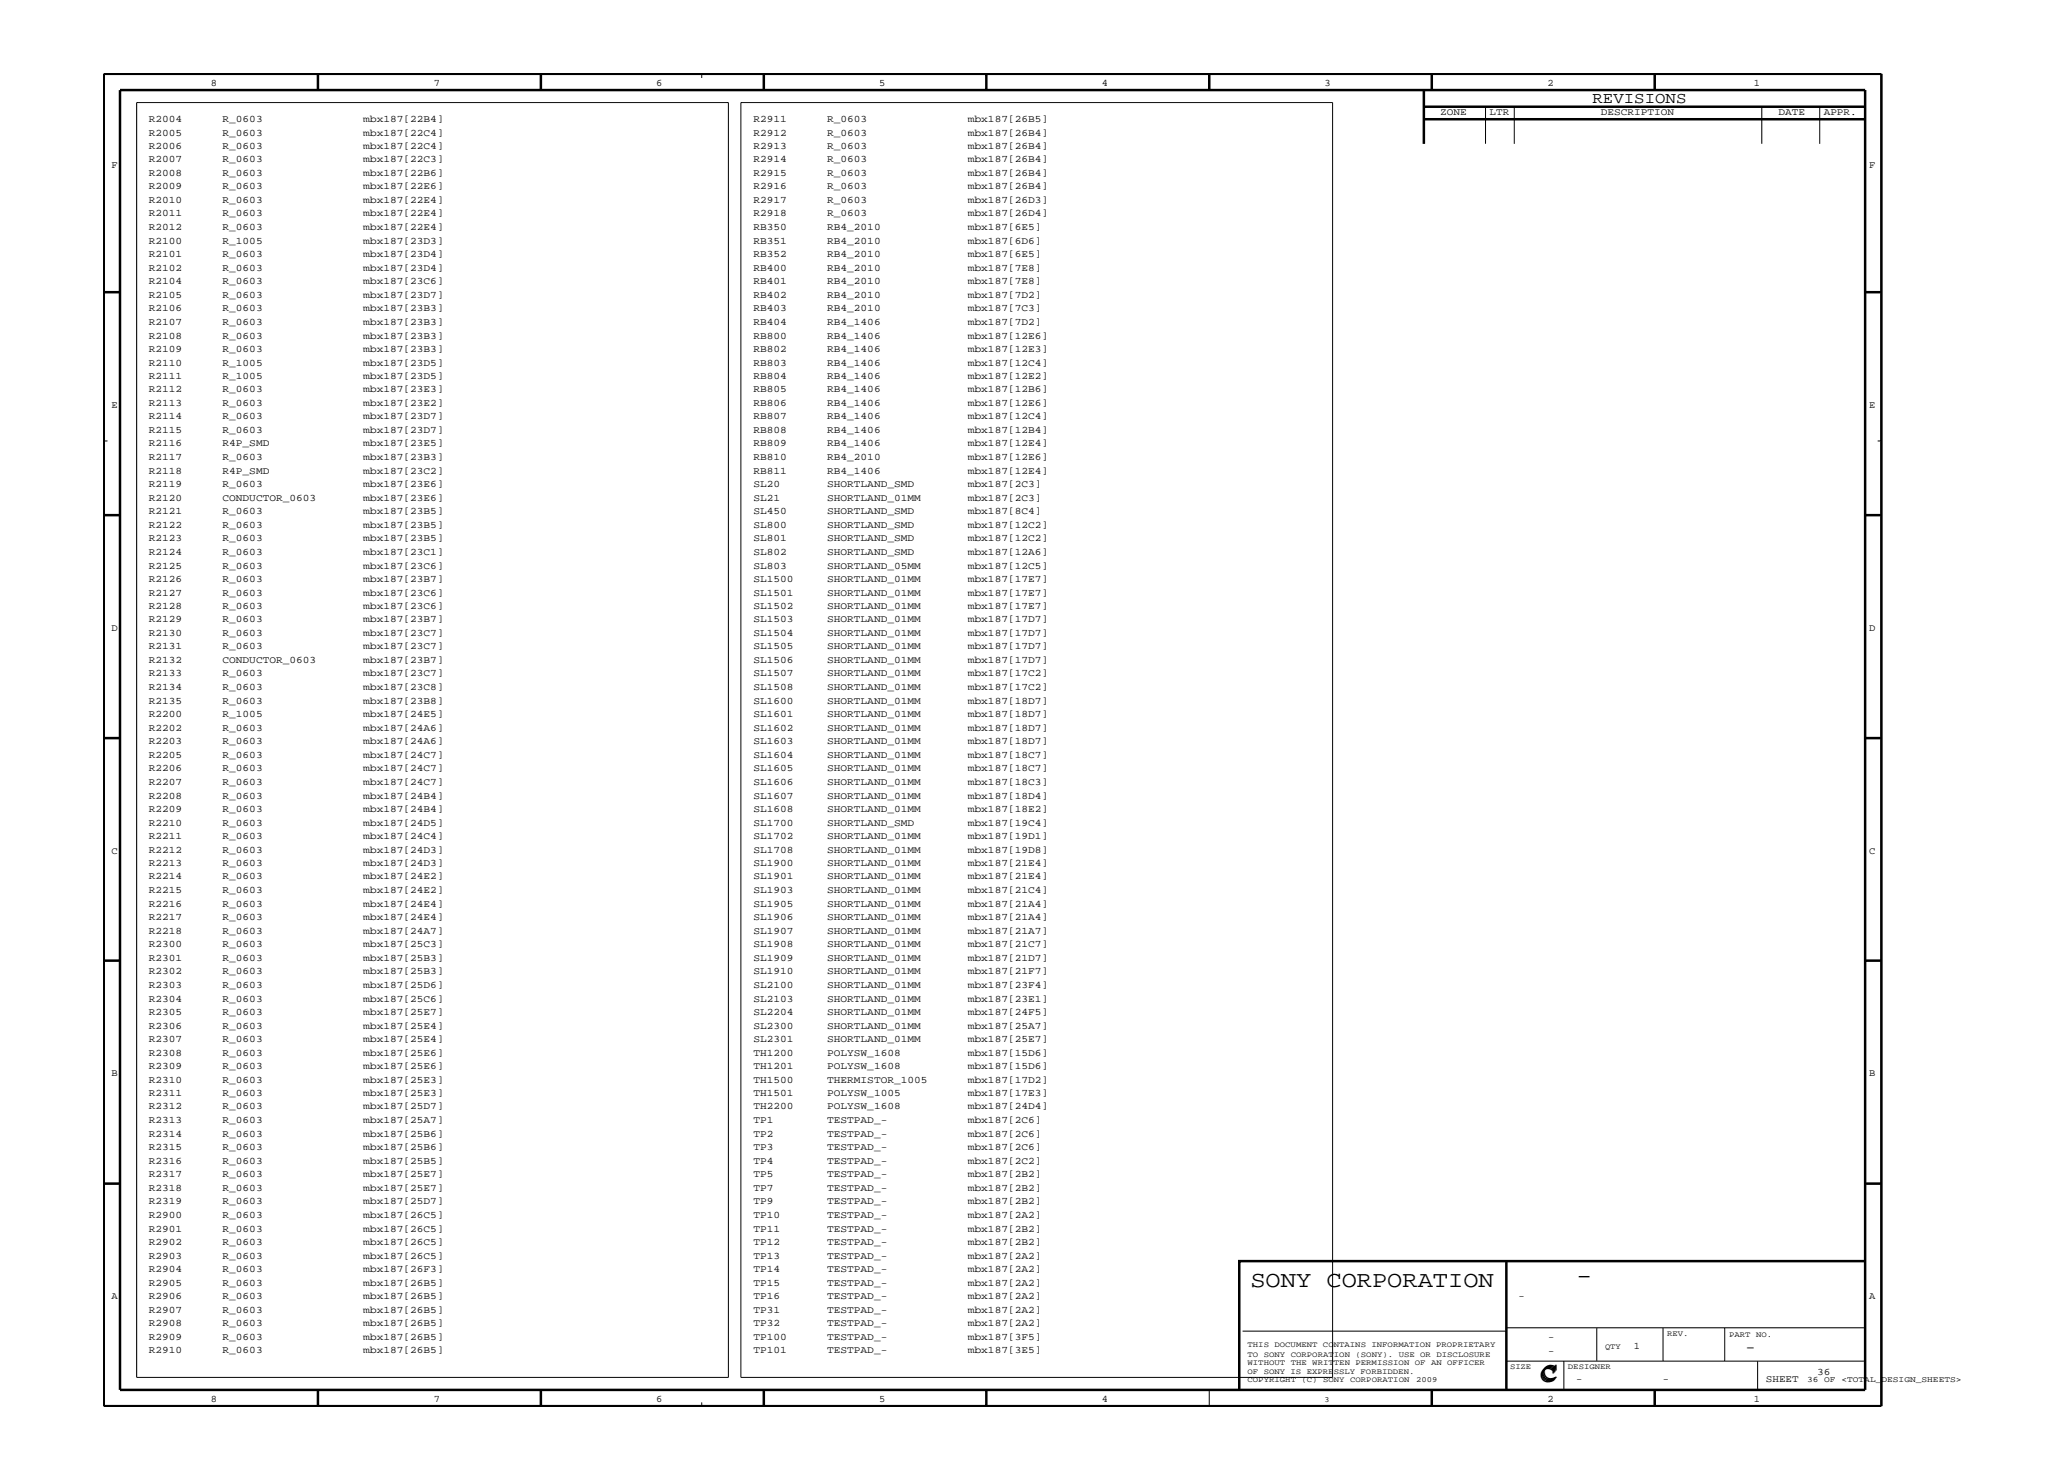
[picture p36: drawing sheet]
<svg xmlns="http://www.w3.org/2000/svg" width="420mm" height="297mm" viewBox="0 0 420 297" stroke-linecap="round" stroke-linejoin="round" font-family="sans-serif">
<defs><g id="words">
<g font-size="5">
<text x="320.3" y="260.6">-</text>
<text x="313" y="280.6">C</text>
<text x="313.4" y="280.3">C</text>
</g>
<text font-size="4.7" x="254.1" y="261.4">SONY CORPORATION</text>
<g font-size="3.2">
<text x="323.6" y="20.9">REVISIONS</text>
<text x="354.7" y="274.6">-</text>
</g>
<g font-size="2">
<text x="42.8" y="17.5">8</text>
<text x="88.1" y="17.5">7</text>
<text x="133.3" y="17.5">6</text>
<text x="178.6" y="17.5">5</text>
<text x="223.9" y="17.5">4</text>
<text x="269.2" y="17.5">3</text>
<text x="314.5" y="17.5">2</text>
<text x="356.4" y="17.5">1</text>
<text x="292.6" y="23.4">ZONE</text>
<text x="302.7" y="23.4">LTR</text>
<text x="325.3" y="23.4">DESCRIPTION</text>
<text x="361.4" y="23.4">DATE</text>
<text x="370.6" y="23.4">APPR.</text>
<text x="30.2" y="24.8">R2004</text>
<text x="30.2" y="27.5">R2005</text>
<text x="45.2" y="24.8">R_0603</text>
<text x="45.2" y="27.5">R_0603</text>
<text x="73.8" y="24.8">mbx187[22B4]</text>
<text x="73.8" y="27.5">mbx187[22C4]</text>
<text x="153.1" y="24.8">R2911</text>
<text x="153.1" y="27.5">R2912</text>
<text x="168.1" y="24.8">R_0603</text>
<text x="168.1" y="27.5">R_0603</text>
<text x="196.7" y="24.8">mbx187[26B5]</text>
<text x="196.7" y="27.5">mbx187[26B4]</text>
<text x="22.7" y="34.2">F</text>
<text x="30.2" y="30.3">R2006</text>
<text x="30.2" y="33">R2007</text>
<text x="30.2" y="35.8">R2008</text>
<text x="45.2" y="30.3">R_0603</text>
<text x="45.2" y="33">R_0603</text>
<text x="45.2" y="35.8">R_0603</text>
<text x="73.8" y="30.3">mbx187[22C4]</text>
<text x="73.8" y="33">mbx187[22C3]</text>
<text x="73.8" y="35.8">mbx187[22B6]</text>
<text x="153.1" y="30.3">R2913</text>
<text x="153.1" y="33">R2914</text>
<text x="153.1" y="35.8">R2915</text>
<text x="168.1" y="30.3">R_0603</text>
<text x="168.1" y="33">R_0603</text>
<text x="168.1" y="35.8">R_0603</text>
<text x="196.7" y="30.3">mbx187[26B4]</text>
<text x="196.7" y="33">mbx187[26B4]</text>
<text x="196.7" y="35.8">mbx187[26B4]</text>
<text x="379.8" y="34.2">F</text>
<text x="30.2" y="38.5">R2009</text>
<text x="30.2" y="41.3">R2010</text>
<text x="45.2" y="38.5">R_0603</text>
<text x="45.2" y="41.3">R_0603</text>
<text x="73.8" y="38.5">mbx187[22E6]</text>
<text x="73.8" y="41.3">mbx187[22E4]</text>
<text x="153.1" y="38.5">R2916</text>
<text x="153.1" y="41.3">R2917</text>
<text x="168.1" y="38.5">R_0603</text>
<text x="168.1" y="41.3">R_0603</text>
<text x="196.7" y="38.5">mbx187[26B4]</text>
<text x="196.7" y="41.3">mbx187[26D3]</text>
<text x="30.2" y="44">R2011</text>
<text x="30.2" y="46.8">R2012</text>
<text x="45.2" y="44">R_0603</text>
<text x="45.2" y="46.8">R_0603</text>
<text x="73.8" y="44">mbx187[22E4]</text>
<text x="73.8" y="46.8">mbx187[22E4]</text>
<text x="153.1" y="44">R2918</text>
<text x="153.1" y="46.8">RB350</text>
<text x="168.1" y="44">R_0603</text>
<text x="168.1" y="46.8">RB4_2010</text>
<text x="196.7" y="44">mbx187[26D4]</text>
<text x="196.7" y="46.8">mbx187[6E5]</text>
<text x="30.2" y="49.5">R2100</text>
<text x="30.2" y="52.3">R2101</text>
<text x="45.2" y="49.5">R_1005</text>
<text x="45.2" y="52.3">R_0603</text>
<text x="73.8" y="49.5">mbx187[23D3]</text>
<text x="73.8" y="52.3">mbx187[23D4]</text>
<text x="153.1" y="49.5">RB351</text>
<text x="153.1" y="52.3">RB352</text>
<text x="168.1" y="49.5">RB4_2010</text>
<text x="168.1" y="52.3">RB4_2010</text>
<text x="196.7" y="49.5">mbx187[6D6]</text>
<text x="196.7" y="52.3">mbx187[6E5]</text>
<text x="30.2" y="55">R2102</text>
<text x="30.2" y="57.8">R2104</text>
<text x="45.2" y="55">R_0603</text>
<text x="45.2" y="57.8">R_0603</text>
<text x="73.8" y="55">mbx187[23D4]</text>
<text x="73.8" y="57.8">mbx187[23C6]</text>
<text x="153.1" y="55">RB400</text>
<text x="153.1" y="57.8">RB401</text>
<text x="168.1" y="55">RB4_2010</text>
<text x="168.1" y="57.8">RB4_2010</text>
<text x="196.7" y="55">mbx187[7E8]</text>
<text x="196.7" y="57.8">mbx187[7E8]</text>
<text x="30.2" y="60.5">R2105</text>
<text x="30.2" y="63.3">R2106</text>
<text x="30.2" y="66">R2107</text>
<text x="45.2" y="60.5">R_0603</text>
<text x="45.2" y="63.3">R_0603</text>
<text x="45.2" y="66">R_0603</text>
<text x="73.8" y="60.5">mbx187[23D7]</text>
<text x="73.8" y="63.3">mbx187[23B3]</text>
<text x="73.8" y="66">mbx187[23B3]</text>
<text x="153.1" y="60.5">RB402</text>
<text x="153.1" y="63.3">RB403</text>
<text x="153.1" y="66">RB404</text>
<text x="168.1" y="60.5">RB4_2010</text>
<text x="168.1" y="63.3">RB4_2010</text>
<text x="168.1" y="66">RB4_1406</text>
<text x="196.7" y="60.5">mbx187[7D2]</text>
<text x="196.7" y="63.3">mbx187[7C3]</text>
<text x="196.7" y="66">mbx187[7D2]</text>
<text x="30.2" y="68.8">R2108</text>
<text x="30.2" y="71.5">R2109</text>
<text x="45.2" y="68.8">R_0603</text>
<text x="45.2" y="71.5">R_0603</text>
<text x="73.8" y="68.8">mbx187[23B3]</text>
<text x="73.8" y="71.5">mbx187[23B3]</text>
<text x="153.1" y="68.8">RB800</text>
<text x="153.1" y="71.5">RB802</text>
<text x="168.1" y="68.8">RB4_1406</text>
<text x="168.1" y="71.5">RB4_1406</text>
<text x="196.7" y="68.8">mbx187[12E6]</text>
<text x="196.7" y="71.5">mbx187[12E3]</text>
<text x="30.2" y="74.3">R2110</text>
<text x="30.2" y="77">R2111</text>
<text x="45.2" y="74.3">R_1005</text>
<text x="45.2" y="77">R_1005</text>
<text x="73.8" y="74.3">mbx187[23D5]</text>
<text x="73.8" y="77">mbx187[23D5]</text>
<text x="153.1" y="74.3">RB803</text>
<text x="153.1" y="77">RB804</text>
<text x="168.1" y="74.3">RB4_1406</text>
<text x="168.1" y="77">RB4_1406</text>
<text x="196.7" y="74.3">mbx187[12C4]</text>
<text x="196.7" y="77">mbx187[12E2]</text>
<text x="22.7" y="82.9">E</text>
<text x="30.2" y="79.7">R2112</text>
<text x="30.2" y="82.5">R2113</text>
<text x="45.2" y="79.7">R_0603</text>
<text x="45.2" y="82.5">R_0603</text>
<text x="73.8" y="79.7">mbx187[23E3]</text>
<text x="73.8" y="82.5">mbx187[23E2]</text>
<text x="153.1" y="79.7">RB805</text>
<text x="153.1" y="82.5">RB806</text>
<text x="168.1" y="79.7">RB4_1406</text>
<text x="168.1" y="82.5">RB4_1406</text>
<text x="196.7" y="79.7">mbx187[12B6]</text>
<text x="196.7" y="82.5">mbx187[12E6]</text>
<text x="379.8" y="82.9">E</text>
<text x="30.2" y="85.2">R2114</text>
<text x="30.2" y="88">R2115</text>
<text x="45.2" y="85.2">R_0603</text>
<text x="45.2" y="88">R_0603</text>
<text x="73.8" y="85.2">mbx187[23D7]</text>
<text x="73.8" y="88">mbx187[23D7]</text>
<text x="153.1" y="85.2">RB807</text>
<text x="153.1" y="88">RB808</text>
<text x="168.1" y="85.2">RB4_1406</text>
<text x="168.1" y="88">RB4_1406</text>
<text x="196.7" y="85.2">mbx187[12C4]</text>
<text x="196.7" y="88">mbx187[12B4]</text>
<text x="30.2" y="90.7">R2116</text>
<text x="30.2" y="93.5">R2117</text>
<text x="45.2" y="90.7">R4P_SMD</text>
<text x="45.2" y="93.5">R_0603</text>
<text x="73.8" y="90.7">mbx187[23E5]</text>
<text x="73.8" y="93.5">mbx187[23B3]</text>
<text x="153.1" y="90.7">RB809</text>
<text x="153.1" y="93.5">RB810</text>
<text x="168.1" y="90.7">RB4_1406</text>
<text x="168.1" y="93.5">RB4_2010</text>
<text x="196.7" y="90.7">mbx187[12E4]</text>
<text x="196.7" y="93.5">mbx187[12E6]</text>
<text x="30.2" y="96.2">R2118</text>
<text x="30.2" y="99">R2119</text>
<text x="30.2" y="101.7">R2120</text>
<text x="45.2" y="96.2">R4P_SMD</text>
<text x="45.2" y="99">R_0603</text>
<text x="45.2" y="101.7">CONDUCTOR_0603</text>
<text x="73.8" y="96.2">mbx187[23C2]</text>
<text x="73.8" y="99">mbx187[23E6]</text>
<text x="73.8" y="101.7">mbx187[23E6]</text>
<text x="153.1" y="96.2">RB811</text>
<text x="153.1" y="99">SL20</text>
<text x="153.1" y="101.7">SL21</text>
<text x="168.1" y="96.2">RB4_1406</text>
<text x="168.1" y="99">SHORTLAND_SMD</text>
<text x="168.1" y="101.7">SHORTLAND_01MM</text>
<text x="196.7" y="96.2">mbx187[12E4]</text>
<text x="196.7" y="99">mbx187[2C3]</text>
<text x="196.7" y="101.7">mbx187[2C3]</text>
<text x="30.2" y="104.5">R2121</text>
<text x="30.2" y="107.2">R2122</text>
<text x="45.2" y="104.5">R_0603</text>
<text x="45.2" y="107.2">R_0603</text>
<text x="73.8" y="104.5">mbx187[23B5]</text>
<text x="73.8" y="107.2">mbx187[23B5]</text>
<text x="153.1" y="104.5">SL450</text>
<text x="153.1" y="107.2">SL800</text>
<text x="168.1" y="104.5">SHORTLAND_SMD</text>
<text x="168.1" y="107.2">SHORTLAND_SMD</text>
<text x="196.7" y="104.5">mbx187[8C4]</text>
<text x="196.7" y="107.2">mbx187[12C2]</text>
<text x="30.2" y="110">R2123</text>
<text x="30.2" y="112.7">R2124</text>
<text x="45.2" y="110">R_0603</text>
<text x="45.2" y="112.7">R_0603</text>
<text x="73.8" y="110">mbx187[23B5]</text>
<text x="73.8" y="112.7">mbx187[23C1]</text>
<text x="153.1" y="110">SL801</text>
<text x="153.1" y="112.7">SL802</text>
<text x="168.1" y="110">SHORTLAND_SMD</text>
<text x="168.1" y="112.7">SHORTLAND_SMD</text>
<text x="196.7" y="110">mbx187[12C2]</text>
<text x="196.7" y="112.7">mbx187[12A6]</text>
<text x="30.2" y="115.5">R2125</text>
<text x="30.2" y="118.2">R2126</text>
<text x="45.2" y="115.5">R_0603</text>
<text x="45.2" y="118.2">R_0603</text>
<text x="73.8" y="115.5">mbx187[23C6]</text>
<text x="73.8" y="118.2">mbx187[23B7]</text>
<text x="153.1" y="115.5">SL803</text>
<text x="153.1" y="118.2">SL1500</text>
<text x="168.1" y="115.5">SHORTLAND_05MM</text>
<text x="168.1" y="118.2">SHORTLAND_01MM</text>
<text x="196.7" y="115.5">mbx187[12C5]</text>
<text x="196.7" y="118.2">mbx187[17E7]</text>
<text x="30.2" y="121">R2127</text>
<text x="30.2" y="123.7">R2128</text>
<text x="45.2" y="121">R_0603</text>
<text x="45.2" y="123.7">R_0603</text>
<text x="73.8" y="121">mbx187[23C6]</text>
<text x="73.8" y="123.7">mbx187[23C6]</text>
<text x="153.1" y="121">SL1501</text>
<text x="153.1" y="123.7">SL1502</text>
<text x="168.1" y="121">SHORTLAND_01MM</text>
<text x="168.1" y="123.7">SHORTLAND_01MM</text>
<text x="196.7" y="121">mbx187[17E7]</text>
<text x="196.7" y="123.7">mbx187[17E7]</text>
<text x="22.7" y="128.1">D</text>
<text x="30.2" y="126.4">R2129</text>
<text x="30.2" y="129.2">R2130</text>
<text x="30.2" y="131.9">R2131</text>
<text x="45.2" y="126.4">R_0603</text>
<text x="45.2" y="129.2">R_0603</text>
<text x="45.2" y="131.9">R_0603</text>
<text x="73.8" y="126.4">mbx187[23B7]</text>
<text x="73.8" y="129.2">mbx187[23C7]</text>
<text x="73.8" y="131.9">mbx187[23C7]</text>
<text x="153.1" y="126.4">SL1503</text>
<text x="153.1" y="129.2">SL1504</text>
<text x="153.1" y="131.9">SL1505</text>
<text x="168.1" y="126.4">SHORTLAND_01MM</text>
<text x="168.1" y="129.2">SHORTLAND_01MM</text>
<text x="168.1" y="131.9">SHORTLAND_01MM</text>
<text x="196.7" y="126.4">mbx187[17D7]</text>
<text x="196.7" y="129.2">mbx187[17D7]</text>
<text x="196.7" y="131.9">mbx187[17D7]</text>
<text x="379.8" y="128.1">D</text>
<text x="30.2" y="134.7">R2132</text>
<text x="30.2" y="137.4">R2133</text>
<text x="45.2" y="134.7">CONDUCTOR_0603</text>
<text x="45.2" y="137.4">R_0603</text>
<text x="73.8" y="134.7">mbx187[23B7]</text>
<text x="73.8" y="137.4">mbx187[23C7]</text>
<text x="153.1" y="134.7">SL1506</text>
<text x="153.1" y="137.4">SL1507</text>
<text x="168.1" y="134.7">SHORTLAND_01MM</text>
<text x="168.1" y="137.4">SHORTLAND_01MM</text>
<text x="196.7" y="134.7">mbx187[17D7]</text>
<text x="196.7" y="137.4">mbx187[17C2]</text>
<text x="30.2" y="140.2">R2134</text>
<text x="30.2" y="142.9">R2135</text>
<text x="45.2" y="140.2">R_0603</text>
<text x="45.2" y="142.9">R_0603</text>
<text x="73.8" y="140.2">mbx187[23C8]</text>
<text x="73.8" y="142.9">mbx187[23B8]</text>
<text x="153.1" y="140.2">SL1508</text>
<text x="153.1" y="142.9">SL1600</text>
<text x="168.1" y="140.2">SHORTLAND_01MM</text>
<text x="168.1" y="142.9">SHORTLAND_01MM</text>
<text x="196.7" y="140.2">mbx187[17C2]</text>
<text x="196.7" y="142.9">mbx187[18D7]</text>
<text x="30.2" y="145.7">R2200</text>
<text x="30.2" y="148.4">R2202</text>
<text x="45.2" y="145.7">R_1005</text>
<text x="45.2" y="148.4">R_0603</text>
<text x="73.8" y="145.7">mbx187[24E5]</text>
<text x="73.8" y="148.4">mbx187[24A6]</text>
<text x="153.1" y="145.7">SL1601</text>
<text x="153.1" y="148.4">SL1602</text>
<text x="168.1" y="145.7">SHORTLAND_01MM</text>
<text x="168.1" y="148.4">SHORTLAND_01MM</text>
<text x="196.7" y="145.7">mbx187[18D7]</text>
<text x="196.7" y="148.4">mbx187[18D7]</text>
<text x="30.2" y="151.2">R2203</text>
<text x="30.2" y="154">R2205</text>
<text x="45.2" y="151.2">R_0603</text>
<text x="45.2" y="154">R_0603</text>
<text x="73.8" y="151.2">mbx187[24A6]</text>
<text x="73.8" y="154">mbx187[24C7]</text>
<text x="153.1" y="151.2">SL1603</text>
<text x="153.1" y="154">SL1604</text>
<text x="168.1" y="151.2">SHORTLAND_01MM</text>
<text x="168.1" y="154">SHORTLAND_01MM</text>
<text x="196.7" y="151.2">mbx187[18D7]</text>
<text x="196.7" y="154">mbx187[18C7]</text>
<text x="30.2" y="156.7">R2206</text>
<text x="30.2" y="159.5">R2207</text>
<text x="45.2" y="156.7">R_0603</text>
<text x="45.2" y="159.5">R_0603</text>
<text x="73.8" y="156.7">mbx187[24C7]</text>
<text x="73.8" y="159.5">mbx187[24C7]</text>
<text x="153.1" y="156.7">SL1605</text>
<text x="153.1" y="159.5">SL1606</text>
<text x="168.1" y="156.7">SHORTLAND_01MM</text>
<text x="168.1" y="159.5">SHORTLAND_01MM</text>
<text x="196.7" y="156.7">mbx187[18C7]</text>
<text x="196.7" y="159.5">mbx187[18C3]</text>
<text x="30.2" y="162.2">R2208</text>
<text x="30.2" y="165">R2209</text>
<text x="30.2" y="167.8">R2210</text>
<text x="45.2" y="162.2">R_0603</text>
<text x="45.2" y="165">R_0603</text>
<text x="45.2" y="167.8">R_0603</text>
<text x="73.8" y="162.2">mbx187[24B4]</text>
<text x="73.8" y="165">mbx187[24B4]</text>
<text x="73.8" y="167.8">mbx187[24D5]</text>
<text x="153.1" y="162.2">SL1607</text>
<text x="153.1" y="165">SL1608</text>
<text x="153.1" y="167.8">SL1700</text>
<text x="168.1" y="162.2">SHORTLAND_01MM</text>
<text x="168.1" y="165">SHORTLAND_01MM</text>
<text x="168.1" y="167.8">SHORTLAND_SMD</text>
<text x="196.7" y="162.2">mbx187[18D4]</text>
<text x="196.7" y="165">mbx187[18E2]</text>
<text x="196.7" y="167.8">mbx187[19C4]</text>
<text x="22.7" y="173.4">C</text>
<text x="30.2" y="170.5">R2211</text>
<text x="30.2" y="173.3">R2212</text>
<text x="45.2" y="170.5">R_0603</text>
<text x="45.2" y="173.3">R_0603</text>
<text x="73.8" y="170.5">mbx187[24C4]</text>
<text x="73.8" y="173.3">mbx187[24D3]</text>
<text x="153.1" y="170.5">SL1702</text>
<text x="153.1" y="173.3">SL1708</text>
<text x="168.1" y="170.5">SHORTLAND_01MM</text>
<text x="168.1" y="173.3">SHORTLAND_01MM</text>
<text x="196.7" y="170.5">mbx187[19D1]</text>
<text x="196.7" y="173.3">mbx187[19D8]</text>
<text x="379.8" y="173.4">C</text>
<text x="30.2" y="176">R2213</text>
<text x="30.2" y="178.7">R2214</text>
<text x="45.2" y="176">R_0603</text>
<text x="45.2" y="178.7">R_0603</text>
<text x="73.8" y="176">mbx187[24D3]</text>
<text x="73.8" y="178.7">mbx187[24E2]</text>
<text x="153.1" y="176">SL1900</text>
<text x="153.1" y="178.7">SL1901</text>
<text x="168.1" y="176">SHORTLAND_01MM</text>
<text x="168.1" y="178.7">SHORTLAND_01MM</text>
<text x="196.7" y="176">mbx187[21E4]</text>
<text x="196.7" y="178.7">mbx187[21E4]</text>
<text x="30.2" y="181.5">R2215</text>
<text x="30.2" y="184.2">R2216</text>
<text x="45.2" y="181.5">R_0603</text>
<text x="45.2" y="184.2">R_0603</text>
<text x="73.8" y="181.5">mbx187[24E2]</text>
<text x="73.8" y="184.2">mbx187[24E4]</text>
<text x="153.1" y="181.5">SL1903</text>
<text x="153.1" y="184.2">SL1905</text>
<text x="168.1" y="181.5">SHORTLAND_01MM</text>
<text x="168.1" y="184.2">SHORTLAND_01MM</text>
<text x="196.7" y="181.5">mbx187[21C4]</text>
<text x="196.7" y="184.2">mbx187[21A4]</text>
<text x="30.2" y="187">R2217</text>
<text x="30.2" y="189.7">R2218</text>
<text x="45.2" y="187">R_0603</text>
<text x="45.2" y="189.7">R_0603</text>
<text x="73.8" y="187">mbx187[24E4]</text>
<text x="73.8" y="189.7">mbx187[24A7]</text>
<text x="153.1" y="187">SL1906</text>
<text x="153.1" y="189.7">SL1907</text>
<text x="168.1" y="187">SHORTLAND_01MM</text>
<text x="168.1" y="189.7">SHORTLAND_01MM</text>
<text x="196.7" y="187">mbx187[21A4]</text>
<text x="196.7" y="189.7">mbx187[21A7]</text>
<text x="30.2" y="192.5">R2300</text>
<text x="30.2" y="195.2">R2301</text>
<text x="30.2" y="198">R2302</text>
<text x="45.2" y="192.5">R_0603</text>
<text x="45.2" y="195.2">R_0603</text>
<text x="45.2" y="198">R_0603</text>
<text x="73.8" y="192.5">mbx187[25C3]</text>
<text x="73.8" y="195.2">mbx187[25B3]</text>
<text x="73.8" y="198">mbx187[25B3]</text>
<text x="153.1" y="192.5">SL1908</text>
<text x="153.1" y="195.2">SL1909</text>
<text x="153.1" y="198">SL1910</text>
<text x="168.1" y="192.5">SHORTLAND_01MM</text>
<text x="168.1" y="195.2">SHORTLAND_01MM</text>
<text x="168.1" y="198">SHORTLAND_01MM</text>
<text x="196.7" y="192.5">mbx187[21C7]</text>
<text x="196.7" y="195.2">mbx187[21D7]</text>
<text x="196.7" y="198">mbx187[21F7]</text>
<text x="30.2" y="200.7">R2303</text>
<text x="30.2" y="203.5">R2304</text>
<text x="45.2" y="200.7">R_0603</text>
<text x="45.2" y="203.5">R_0603</text>
<text x="73.8" y="200.7">mbx187[25D6]</text>
<text x="73.8" y="203.5">mbx187[25C6]</text>
<text x="153.1" y="200.7">SL2100</text>
<text x="153.1" y="203.5">SL2103</text>
<text x="168.1" y="200.7">SHORTLAND_01MM</text>
<text x="168.1" y="203.5">SHORTLAND_01MM</text>
<text x="196.7" y="200.7">mbx187[23F4]</text>
<text x="196.7" y="203.5">mbx187[23E1]</text>
<text x="30.2" y="206.2">R2305</text>
<text x="30.2" y="209">R2306</text>
<text x="45.2" y="206.2">R_0603</text>
<text x="45.2" y="209">R_0603</text>
<text x="73.8" y="206.2">mbx187[25E7]</text>
<text x="73.8" y="209">mbx187[25E4]</text>
<text x="153.1" y="206.2">SL2204</text>
<text x="153.1" y="209">SL2300</text>
<text x="168.1" y="206.2">SHORTLAND_01MM</text>
<text x="168.1" y="209">SHORTLAND_01MM</text>
<text x="196.7" y="206.2">mbx187[24F5]</text>
<text x="196.7" y="209">mbx187[25A7]</text>
<text x="30.2" y="211.7">R2307</text>
<text x="30.2" y="214.5">R2308</text>
<text x="45.2" y="211.7">R_0603</text>
<text x="45.2" y="214.5">R_0603</text>
<text x="73.8" y="211.7">mbx187[25E4]</text>
<text x="73.8" y="214.5">mbx187[25E6]</text>
<text x="153.1" y="211.7">SL2301</text>
<text x="153.1" y="214.5">TH1200</text>
<text x="168.1" y="211.7">SHORTLAND_01MM</text>
<text x="168.1" y="214.5">POLYSW_1608</text>
<text x="196.7" y="211.7">mbx187[25E7]</text>
<text x="196.7" y="214.5">mbx187[15D6]</text>
<text x="22.7" y="218.6">B</text>
<text x="30.2" y="217.2">R2309</text>
<text x="30.2" y="220">R2310</text>
<text x="45.2" y="217.2">R_0603</text>
<text x="45.2" y="220">R_0603</text>
<text x="73.8" y="217.2">mbx187[25E6]</text>
<text x="73.8" y="220">mbx187[25E3]</text>
<text x="153.1" y="217.2">TH1201</text>
<text x="153.1" y="220">TH1500</text>
<text x="168.1" y="217.2">POLYSW_1608</text>
<text x="168.1" y="220">THERMISTOR_1005</text>
<text x="196.7" y="217.2">mbx187[15D6]</text>
<text x="196.7" y="220">mbx187[17D2]</text>
<text x="379.8" y="218.6">B</text>
<text x="30.2" y="222.7">R2311</text>
<text x="30.2" y="225.4">R2312</text>
<text x="45.2" y="222.7">R_0603</text>
<text x="45.2" y="225.4">R_0603</text>
<text x="73.8" y="222.7">mbx187[25E3]</text>
<text x="73.8" y="225.4">mbx187[25D7]</text>
<text x="153.1" y="222.7">TH1501</text>
<text x="153.1" y="225.4">TH2200</text>
<text x="168.1" y="222.7">POLYSW_1005</text>
<text x="168.1" y="225.4">POLYSW_1608</text>
<text x="196.7" y="222.7">mbx187[17E3]</text>
<text x="196.7" y="225.4">mbx187[24D4]</text>
<text x="30.2" y="228.2">R2313</text>
<text x="30.2" y="230.9">R2314</text>
<text x="30.2" y="233.7">R2315</text>
<text x="45.2" y="228.2">R_0603</text>
<text x="45.2" y="230.9">R_0603</text>
<text x="45.2" y="233.7">R_0603</text>
<text x="73.8" y="228.2">mbx187[25A7]</text>
<text x="73.8" y="230.9">mbx187[25B6]</text>
<text x="73.8" y="233.7">mbx187[25B6]</text>
<text x="153.1" y="228.2">TP1</text>
<text x="153.1" y="230.9">TP2</text>
<text x="153.1" y="233.7">TP3</text>
<text x="168.1" y="228.2">TESTPAD_-</text>
<text x="168.1" y="230.9">TESTPAD_-</text>
<text x="168.1" y="233.7">TESTPAD_-</text>
<text x="196.7" y="228.2">mbx187[2C6]</text>
<text x="196.7" y="230.9">mbx187[2C6]</text>
<text x="196.7" y="233.7">mbx187[2C6]</text>
<text x="30.2" y="236.4">R2316</text>
<text x="30.2" y="239.2">R2317</text>
<text x="45.2" y="236.4">R_0603</text>
<text x="45.2" y="239.2">R_0603</text>
<text x="73.8" y="236.4">mbx187[25B5]</text>
<text x="73.8" y="239.2">mbx187[25E7]</text>
<text x="153.1" y="236.4">TP4</text>
<text x="153.1" y="239.2">TP5</text>
<text x="168.1" y="236.4">TESTPAD_-</text>
<text x="168.1" y="239.2">TESTPAD_-</text>
<text x="196.7" y="236.4">mbx187[2C2]</text>
<text x="196.7" y="239.2">mbx187[2B2]</text>
<text x="30.2" y="241.9">R2318</text>
<text x="30.2" y="244.7">R2319</text>
<text x="45.2" y="241.9">R_0603</text>
<text x="45.2" y="244.7">R_0603</text>
<text x="73.8" y="241.9">mbx187[25E7]</text>
<text x="73.8" y="244.7">mbx187[25D7]</text>
<text x="153.1" y="241.9">TP7</text>
<text x="153.1" y="244.7">TP9</text>
<text x="168.1" y="241.9">TESTPAD_-</text>
<text x="168.1" y="244.7">TESTPAD_-</text>
<text x="196.7" y="241.9">mbx187[2B2]</text>
<text x="196.7" y="244.7">mbx187[2B2]</text>
<text x="30.2" y="247.4">R2900</text>
<text x="30.2" y="250.2">R2901</text>
<text x="45.2" y="247.4">R_0603</text>
<text x="45.2" y="250.2">R_0603</text>
<text x="73.8" y="247.4">mbx187[26C5]</text>
<text x="73.8" y="250.2">mbx187[26C5]</text>
<text x="153.1" y="247.4">TP10</text>
<text x="153.1" y="250.2">TP11</text>
<text x="168.1" y="247.4">TESTPAD_-</text>
<text x="168.1" y="250.2">TESTPAD_-</text>
<text x="196.7" y="247.4">mbx187[2A2]</text>
<text x="196.7" y="250.2">mbx187[2B2]</text>
<text x="30.2" y="252.9">R2902</text>
<text x="30.2" y="255.7">R2903</text>
<text x="45.2" y="252.9">R_0603</text>
<text x="45.2" y="255.7">R_0603</text>
<text x="73.8" y="252.9">mbx187[26C5]</text>
<text x="73.8" y="255.7">mbx187[26C5]</text>
<text x="153.1" y="252.9">TP12</text>
<text x="153.1" y="255.7">TP13</text>
<text x="168.1" y="252.9">TESTPAD_-</text>
<text x="168.1" y="255.7">TESTPAD_-</text>
<text x="196.7" y="252.9">mbx187[2B2]</text>
<text x="196.7" y="255.7">mbx187[2A2]</text>
<text x="22.7" y="263.9">A</text>
<text x="30.2" y="258.4">R2904</text>
<text x="30.2" y="261.2">R2905</text>
<text x="30.2" y="263.9">R2906</text>
<text x="45.2" y="258.4">R_0603</text>
<text x="45.2" y="261.2">R_0603</text>
<text x="45.2" y="263.9">R_0603</text>
<text x="73.8" y="258.4">mbx187[26F3]</text>
<text x="73.8" y="261.2">mbx187[26B5]</text>
<text x="73.8" y="263.9">mbx187[26B5]</text>
<text x="153.1" y="258.4">TP14</text>
<text x="153.1" y="261.2">TP15</text>
<text x="153.1" y="263.9">TP16</text>
<text x="168.1" y="258.4">TESTPAD_-</text>
<text x="168.1" y="261.2">TESTPAD_-</text>
<text x="168.1" y="263.9">TESTPAD_-</text>
<text x="196.7" y="258.4">mbx187[2A2]</text>
<text x="196.7" y="261.2">mbx187[2A2]</text>
<text x="196.7" y="263.9">mbx187[2A2]</text>
<text x="308.5" y="263.9">-</text>
<text x="379.8" y="263.9">A</text>
<text x="30.2" y="266.7">R2907</text>
<text x="30.2" y="269.4">R2908</text>
<text x="45.2" y="266.7">R_0603</text>
<text x="45.2" y="269.4">R_0603</text>
<text x="73.8" y="266.7">mbx187[26B5]</text>
<text x="73.8" y="269.4">mbx187[26B5]</text>
<text x="153.1" y="266.7">TP31</text>
<text x="153.1" y="269.4">TP32</text>
<text x="168.1" y="266.7">TESTPAD_-</text>
<text x="168.1" y="269.4">TESTPAD_-</text>
<text x="196.7" y="266.7">mbx187[2A2]</text>
<text x="196.7" y="269.4">mbx187[2A2]</text>
<text x="30.2" y="272.2">R2909</text>
<text x="30.2" y="274.9">R2910</text>
<text x="45.2" y="272.2">R_0603</text>
<text x="45.2" y="274.9">R_0603</text>
<text x="73.8" y="272.2">mbx187[26B5]</text>
<text x="73.8" y="274.9">mbx187[26B5]</text>
<text x="153.1" y="272.2">TP100</text>
<text x="153.1" y="274.9">TP101</text>
<text x="168.1" y="272.2">TESTPAD_-</text>
<text x="168.1" y="274.9">TESTPAD_-</text>
<text x="196.7" y="272.2">mbx187[3F5]</text>
<text x="196.7" y="274.9">mbx187[3E5]</text>
<text x="314.6" y="275.1">-</text>
<text x="314.6" y="272.3">-</text>
<text x="332" y="274">1</text>
<text x="320.3" y="280.7">-</text>
<text x="337.9" y="280.7">-</text>
<text x="358.8" y="280.7">SHEET</text>
<text x="369.2" y="279.3">36</text>
<text x="42.8" y="284.9">8</text>
<text x="88.1" y="284.9">7</text>
<text x="133.3" y="284.9">6</text>
<text x="178.6" y="284.9">5</text>
<text x="223.9" y="284.9">4</text>
<text x="314.5" y="284.9">2</text>
<text x="356.4" y="284.9">1</text>
</g>
<text font-size="1.7" x="367.2" y="280.7">36 OF &lt;TOTAL_DESIGN_SHEETS&gt;</text>
<g font-size="1.6">
<text x="253.5" y="273.8">THIS DOCUMENT CONTAINS INFORMATION PROPRIETARY</text>
<text x="253.5" y="275.6">TO SONY CORPORATION (SONY). USE OR DISCLOSURE</text>
<text x="326.1" y="274">QTY</text>
<text x="338.8" y="271.5">REV.</text>
<text x="351.4" y="271.6">PART NO.</text>
<text x="253.5" y="277.3">WITHOUT THE WRITTEN PERMISSION OF AN OFFICER</text>
<text x="253.5" y="279.1">OF SONY IS EXPRESSLY FORBIDDEN.</text>
<text x="253.5" y="280.8">COPYRIGHT (C) SONY CORPORATION</text>
<text x="287.8" y="280.9">2009</text>
<text x="306.8" y="278.2">SIZE</text>
<text x="318.6" y="278.2">DESIGNER</text>
<text x="269.2" y="284.9">3</text>
</g>
</g></defs>
<g fill="none" stroke="#000" stroke-width=".51">
<path d="M21.1 15h361.2v270.7h-361.2zM24.4 18.3h354.6v264.1h-354.6zM64.6 15v3.3M109.9 15v3.3M155.2 15v3.3M200.4 15v3.3M245.7 15v3.3M289.3 18.3v10.9M290.9 15v3.3M336.2 15v3.3M289.3 21.7h89.7M289.3 24.2h89.7"/>
<path d="M21.1 59.4h3.3M379 59.4h3.3M21.1 104.7h3.3M379 104.7h3.3M21.1 150h3.3M379 150h3.3M21.1 195.2h3.3M379 195.2h3.3M21.1 240.5h3.3M306.1 256.1v26.3M379 256.2h-127.2v26.1M379 240.5h3.3"/>
<path d="M64.6 282.4v3.3M109.9 282.4v3.3M155.2 282.4v3.3M200.4 282.4v3.3M290.9 282.4v3.3M336.2 282.4v3.3"/>
</g>
<g fill="none" stroke="#000" stroke-width=".2">
<path d="M142.6 15v.8M27.8 20.8h120.2v259.1h-120.2zM150.5 20.8h120.3v259.1h-120.3zM301.9 21.7v7.5M307.7 21.7v7.5M358 21.7v7.5M369.8 21.7v7.5M21.1 89.6h.7M381.5 89.6h.8M252.5 270.5h53.5M306.1 276.5h72.9M306.1 269.8h72.9"/>
<path d="M317.8 276.5v5.9M324.5 269.8v6.7M337.9 269.8v6.7M350.5 269.8v6.7M357.1 276.5v5.9M142.6 284.9v.8M245.7 282.4v3.3"/>
</g>
<use href="#words"/>
</svg>
